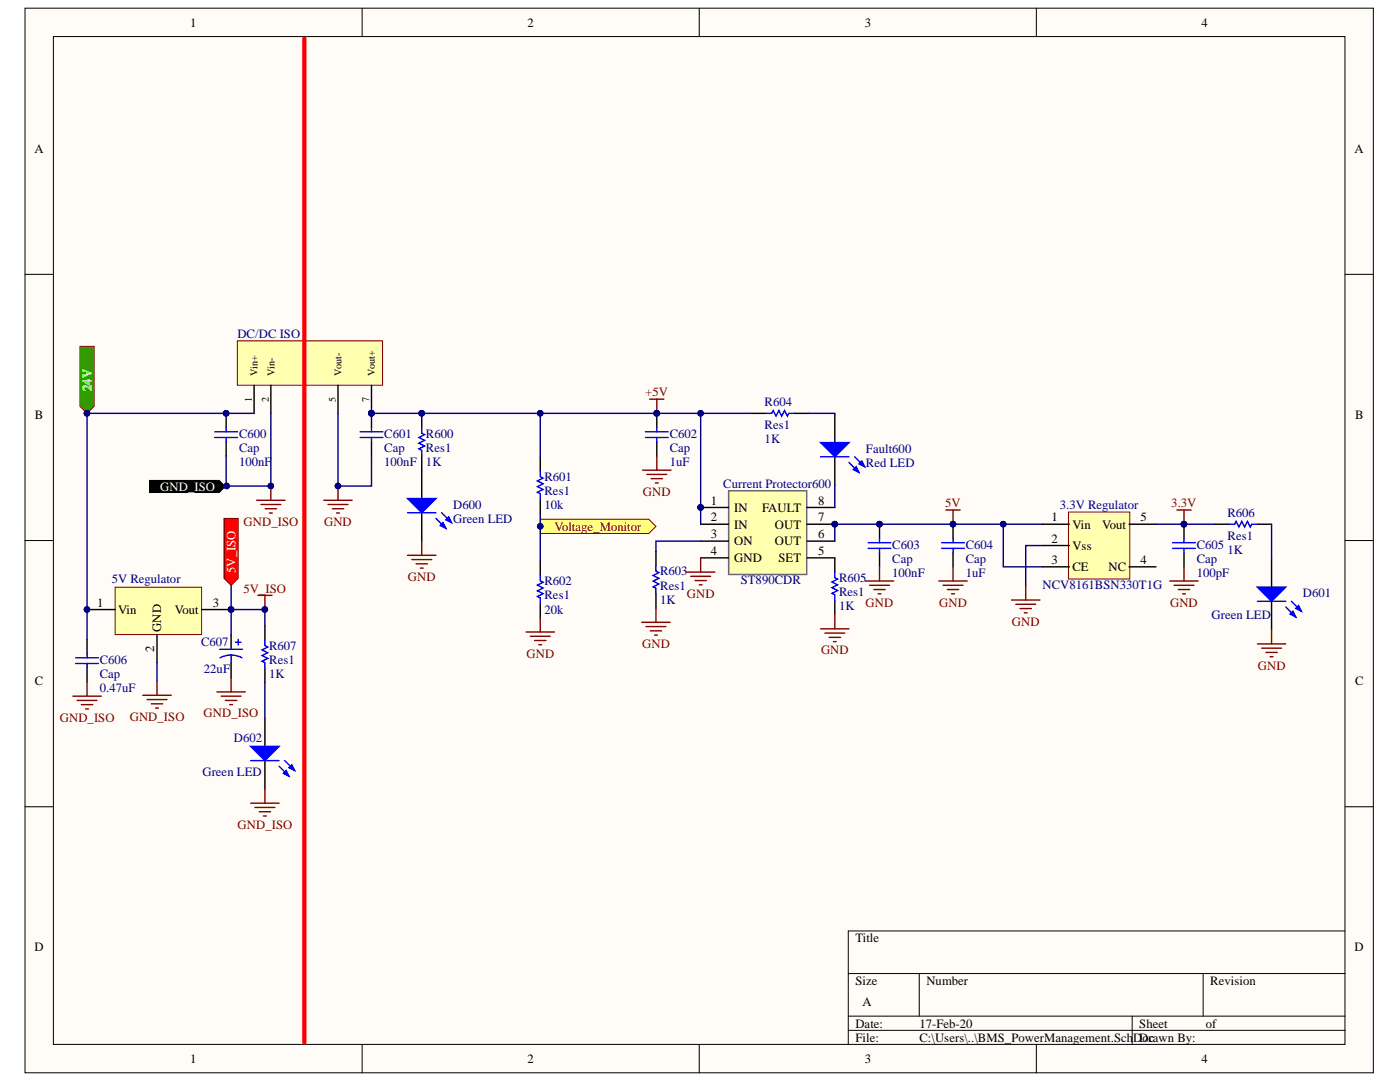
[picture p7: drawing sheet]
<svg xmlns="http://www.w3.org/2000/svg" width="279mm" height="216mm" viewBox="0 0 279 216" stroke-linecap="round" stroke-linejoin="round" font-family="sans-serif">
<defs><g id="words">
<g font-size="2.5">
<text x="38" y="5.3">1</text>
<text x="105.3" y="5.3">2</text>
<text x="172.6" y="5.3">3</text>
<text x="239.8" y="5.3">4</text>
<text x="6.9" y="30.5">A</text>
<text x="270.3" y="30.5">A</text>
<text x="7" y="83.6">B</text>
<text x="270.4" y="83.6">B</text>
<text x="141.9" y="100.7">1</text>
<text x="163.3" y="100.7">8</text>
<text x="141.9" y="104">2</text>
<text x="141.9" y="107.4">3</text>
<text x="146.6" y="102.1">IN</text>
<text x="146.6" y="105.5">IN</text>
<text x="152.1" y="102.1">FAULT</text>
<text x="154.6" y="105.5">OUT</text>
<text x="163.3" y="107.4">6</text>
<text x="163.3" y="104">7</text>
<text x="209.9" y="104">1</text>
<text x="214" y="105.5">Vin</text>
<text x="220" y="105.5">Vout</text>
<text x="227.6" y="104">5</text>
<text x="141.9" y="110.8">4</text>
<text x="146.6" y="108.8">ON</text>
<text x="146.6" y="112.2">GND</text>
<text x="154.6" y="108.8">OUT</text>
<text x="155.3" y="112.2">SET</text>
<text x="163.3" y="110.8">5</text>
<text x="209.9" y="108.3">2</text>
<text x="209.9" y="112.5">3</text>
<text x="214" y="109.7">Vss</text>
<text x="214" y="114">CE</text>
<text x="221.2" y="114">NC</text>
<text x="227.6" y="112.5">4</text>
<text x="19.4" y="121.1">1</text>
<text x="23.6" y="122.5">Vin</text>
<text x="34.9" y="122.5">Vout</text>
<text x="42.5" y="121.1">3</text>
<text x="30.8" y="130.2" transform="rotate(-90 30.8 130.2)">2</text>
<text x="32.2" y="126.1" transform="rotate(-90 32.2 126.1)">GND</text>
<text x="7" y="136.7">C</text>
<text x="270.4" y="136.7">C</text>
<text x="6.9" y="189.8">D</text>
<text x="170.7" y="188">Title</text>
<text x="270.3" y="189.8">D</text>
<text x="170.7" y="196.5">Size</text>
<text x="184.9" y="196.5">Number</text>
<text x="241.5" y="196.5">Revision</text>
<text x="172.1" y="200.8">A</text>
<text x="170.7" y="205">Date:</text>
<text x="170.7" y="207.9">File:</text>
<text x="183.5" y="205">17-Feb-20</text>
<text x="183.5" y="207.9">C:\Users\..\BMS_PowerManagement.SchDDrawn By:</text>
<text x="227.4" y="205">Sheet</text>
<text x="228" y="207.9">oc</text>
<text x="240.7" y="205">of</text>
<text x="38" y="212.1">1</text>
<text x="105.3" y="212.1">2</text>
<text x="172.6" y="212.1">3</text>
<text x="239.8" y="212.1">4</text>
</g>
<g font-size="2.5" fill="#000080">
<text x="47.4" y="67.4">DC/DC ISO</text>
<text x="152.6" y="81.1">R604</text>
<text x="47.7" y="87.3">C600</text>
<text x="76.7" y="87.3">C601</text>
<text x="85" y="87.3">R600</text>
<text x="133.7" y="87.3">C602</text>
<text x="152.6" y="88.4">1K</text>
<text x="152.6" y="85.6">Res1</text>
<text x="47.7" y="93">100nF</text>
<text x="47.7" y="90.1">Cap</text>
<text x="76.7" y="93">100nF</text>
<text x="76.7" y="90.1">Cap</text>
<text x="85" y="93">1K</text>
<text x="85" y="90.1">Res1</text>
<text x="108.7" y="96">R601</text>
<text x="133.7" y="93">1uF</text>
<text x="133.7" y="90.1">Cap</text>
<text x="172.8" y="90.3">Fault600</text>
<text x="172.8" y="93.1">Red LED</text>
<text x="90.4" y="101.5">D600</text>
<text x="108.7" y="101.6">10k</text>
<text x="108.7" y="98.8">Res1</text>
<text x="144.4" y="97.4">Current Protector600</text>
<text x="211.5" y="101.6">3.3V Regulator</text>
<text x="90.4" y="104.3">Green LED</text>
<text x="245" y="103.2">R606</text>
<text x="245" y="107.7">Res1</text>
<text x="178.1" y="109.5">C603</text>
<text x="178.1" y="112.3">Cap</text>
<text x="192.7" y="109.5">C604</text>
<text x="192.7" y="112.3">Cap</text>
<text x="238.8" y="109.5">C605</text>
<text x="238.8" y="112.3">Cap</text>
<text x="245" y="110.6">1K</text>
<text x="22.3" y="116.4">5V Regulator</text>
<text x="108.7" y="116.8">R602</text>
<text x="108.7" y="119.6">Res1</text>
<text x="131.7" y="114.8">R603</text>
<text x="131.7" y="117.7">Res1</text>
<text x="147.8" y="116.5">ST890CDR</text>
<text x="167.4" y="116.1">R605</text>
<text x="167.4" y="119">Res1</text>
<text x="178.1" y="115.1">100nF</text>
<text x="192.7" y="115.1">1uF</text>
<text x="208" y="117.5">NCV8161BSN330T1G</text>
<text x="238.8" y="115.1">100pF</text>
<text x="260" y="119.1">D601</text>
<text x="108.7" y="122.4">20k</text>
<text x="131.7" y="120.5">1K</text>
<text x="167.4" y="121.8">1K</text>
<text x="241.8" y="123.5">Green LED</text>
<text x="40.1" y="128.8">C607</text>
<text x="53.7" y="129.7">R607</text>
<text x="19.9" y="132.4">C606</text>
<text x="19.9" y="135.3">Cap</text>
<text x="40.7" y="134.2">22uF</text>
<text x="53.7" y="135.3">1K</text>
<text x="53.7" y="132.5">Res1</text>
<text x="19.9" y="138.1">0.47uF</text>
<text x="46.7" y="148.1">D602</text>
<text x="40.4" y="154.9">Green LED</text>
</g>
<g font-size="2.5" fill="#fff">
<text x="18.2" y="78" transform="rotate(-90 18.2 78)">24V</text>
<text x="32" y="98">GND_ISO</text>
<text x="47" y="114.4" transform="rotate(-90 47 114.4)">5V_ISO</text>
</g>
<g font-size="2.5" fill="#800000">
<text x="128.8" y="79.1">+5V</text>
<text x="128.3" y="98.9">GND</text>
<text x="188.6" y="101.2">5V</text>
<text x="233.8" y="101.2">3.3V</text>
<text x="48.6" y="104.9">GND_ISO</text>
<text x="64.7" y="104.9">GND</text>
<text x="110.6" y="105.9">Voltage_Monitor</text>
<text x="48.6" y="118.3">5V_ISO</text>
<text x="81.4" y="115.9">GND</text>
<text x="137.1" y="119.3">GND</text>
<text x="172.7" y="121">GND</text>
<text x="187.5" y="121">GND</text>
<text x="201.9" y="124.8">GND</text>
<text x="233.5" y="121">GND</text>
<text x="105.1" y="131.2">GND</text>
<text x="128.2" y="129.3">GND</text>
<text x="163.9" y="130.6">GND</text>
<text x="251" y="133.6">GND</text>
<text x="25.9" y="143.8">GND_ISO</text>
<text x="40.6" y="143.2">GND_ISO</text>
<text x="11.9" y="144">GND_ISO</text>
<text x="47.4" y="165.4">GND_ISO</text>
</g>
<g font-size="2">
<text x="51.4" y="75" transform="rotate(-90 51.4 75)">Vin+</text>
<text x="54.8" y="75" transform="rotate(-90 54.8 75)">Vin-</text>
<text x="68.1" y="75" transform="rotate(-90 68.1 75)">Vout-</text>
<text x="74.8" y="75" transform="rotate(-90 74.8 75)">Vout+</text>
<text x="50.3" y="80.2" transform="rotate(-90 50.3 80.2)">1</text>
<text x="53.6" y="80.2" transform="rotate(-90 53.6 80.2)">2</text>
<text x="67" y="80.2" transform="rotate(-90 67 80.2)">5</text>
<text x="73.7" y="80.2" transform="rotate(-90 73.7 80.2)">7</text>
</g>
</g></defs>
<g fill="#fffcf8" stroke="#000" stroke-width=".2">
<path d="M5 1.6h269.1v212.5h-269.1z"/>
<path d="M10.7 7.3h257.7v201.1h-257.7z"/>
</g>
<g fill="none" stroke="#000" stroke-width=".2">
<path d="M72.3 1.6v5.7M139.5 1.6v5.7M206.8 1.6v5.7M5 54.7h5.7M268.4 54.7h5.7M5 107.9h5.7M268.4 107.9h5.7M5 161h5.7M268.4 161h5.7M169.3 194.3h99.1M183.5 194.3v8.5M240.1 194.3v8.5"/>
<path d="M268.4 185.8h-99.1v22.6M72.3 208.4v5.7M139.5 208.4v5.7M169.3 202.8h99.1M169.3 205.6h99.1M206.8 208.4v5.7M226 202.8v5.6"/>
</g>
<path d="M145.4 97.9h15.6v16.7h-15.6z" fill="#ffffb0" stroke="#45818e" stroke-width=".28"/>
<g fill="none" stroke="#000" stroke-width=".28">
<path d="M166.6 82.6v5.7M166.6 91.1v5.7M130.9 110v2.8M130.9 118.5v2.8M139.8 101.3h5.6M139.8 104.6h5.6M139.8 108h5.6M139.8 111.3h5.6M161 101.3h5.6M161 104.6h5.6M161 108h5.6M161 111.3h5.6v2.9"/>
<path d="M166.6 119.8v2.8M175.5 104.6v2.8M175.5 110.3v2.8"/>
</g>
<g fill="#000080" stroke="#000080" stroke-width=".2">
<circle cx="139.8" cy="101.2" r=".55"/>
<circle cx="166.6" cy="104.6" r=".55"/>
<circle cx="175.5" cy="104.6" r=".55"/>
</g>
<path d="M130.9 112.8v1.2l.6 .3-1.2 .5 1.2 .6-1.2 .6 1.2 .5-1.2 .6 .6 .3v1.1M166.6 114.2v1.1l.6 .3-1.2 .5 1.2 .6-1.2 .6 1.2 .5-1.2 .6 .6 .3v1.1M173.3 109.4h4.5M173.3 108.3h4.5M175.5 107.4v.9M175.5 109.4v.9" fill="none" stroke="#00f" stroke-width=".28"/>
<g fill="none" stroke="#800000" stroke-width=".28">
<path d="M137 114.2h5.7M137.8 115h4M138.7 115.9h2.3M139.5 116.7h.6M139.8 111.3v2.9M128.1 124.2h5.6M128.9 125h4M129.8 125.9h2.2M130.6 126.7h.6M130.9 121.3v2.9M163.8 125.5h5.6M164.6 126.3h4"/>
<path d="M165.5 127.2h2.2M166.3 128h.6M166.6 122.6v2.9"/>
</g>
<path d="M163.8 88.3h5.6l-2.8 2.8z" fill="#00f"/>
<path d="M163.8 88.3h5.6l-2.8 2.8zM169.4 92.3l2 2M170.6 91.1l2 2" fill="none" stroke="#00f" stroke-width=".28"/>
<path d="M170.9 93.1l.5 1.2-1.1-.6z" fill="#00f"/>
<path d="M170.9 93.1l.5 1.2-1.1-.6z" fill="none" stroke="#00f" stroke-width=".28"/>
<path d="M171.4 92.6l.6-.6 .6 1.1z" fill="#00f"/>
<path d="M163.8 91.1h5.6M171.4 92.6l.6-.6 .6 1.1z" fill="none" stroke="#00f" stroke-width=".28"/>
<path d="M172.7 115.9h5.7M173.5 116.8h4M174.4 117.6h2.3M175.2 118.5h.6M175.5 113.1v2.8" fill="none" stroke="#800000" stroke-width=".28"/>
<path d="M213.2 102.2h12.3v13.3h-12.3z" fill="#ffffb0" stroke="#800000" stroke-width=".2"/>
<path d="M190.2 104.6v2.8M190.2 110.3v2.8M208 104.6h5.4M208 108.9h5.4M208 113.1h5.4M225.3 104.6h5.4M225.3 113.1h5.4M236.3 104.6v2.8M236.3 110.3v2.8M253.8 111.5v5.7M253.8 120v5.7" fill="none" stroke="#000" stroke-width=".28"/>
<g fill="none" stroke="#800000" stroke-width=".28">
<path d="M187.4 115.9h5.6M188.2 116.8h4M189.1 117.6h2.2M189.9 118.5h.6M190.2 113.1v2.8M201.9 119.7h5.6M204.7 116.9v2.8M233.5 115.9h5.6M234.3 116.8h4M234.9 101.8h2.8M235.2 117.6h2.2M236 118.5h.6"/>
<path d="M236.3 101.8v2.8M236.3 113.1v2.8M202.7 120.6h4M203.6 121.4h2.2M204.4 122.3h.6"/>
</g>
<g fill="#000080" stroke="#000080" stroke-width=".2">
<circle cx="190.2" cy="104.6" r=".55"/>
<circle cx="236.3" cy="104.6" r=".55"/>
</g>
<path d="M187.9 108.3h4.6M187.9 109.4h4.6M190.2 107.4v.9M190.2 109.4v.9M234 108.3h4.6M234 109.4h4.6M236.3 107.4v.9M236.3 109.4v.9" fill="none" stroke="#00f" stroke-width=".28"/>
<path d="M250.9 117.2h5.7l-2.8 2.8z" fill="#00f"/>
<path d="M250.9 117.2h5.7l-2.8 2.8zM257.7 120l2 2M256.6 121.1l2 2" fill="none" stroke="#00f" stroke-width=".28"/>
<path d="M257.5 122.5l.5-.5 .6 1.1z" fill="#00f"/>
<path d="M257.5 122.5l.5-.5 .6 1.1z" fill="none" stroke="#00f" stroke-width=".28"/>
<path d="M258.6 121.4l.6-.6 .5 1.2z" fill="#00f"/>
<path d="M245.3 104.6h1.1l.3-.6 .6 1.2 .5-1.2 .6 1.2 .6-1.2 .5 1.2 .3-.6h1.1M250.9 120h5.7M258.6 121.4l.6-.6 .5 1.2z" fill="none" stroke="#00f" stroke-width=".28"/>
<path d="M250.9 128.5h5.7M251.8 129.3h4M252.6 130.2h2.3M253.5 131h.6M253.8 125.7v2.8" fill="none" stroke="#800000" stroke-width=".28"/>
<path d="M242.4 104.6h2.9M250.9 104.6h2.9" fill="none" stroke="#000" stroke-width=".28"/>
<path d="M47.4 68h28.9v8.9h-28.9z" fill="#ffffb0" stroke="#800000" stroke-width=".2"/>
<g fill="none" stroke="#000" stroke-width=".28">
<path d="M50.7 76.9v5.6M54.1 76.9v5.6M67.5 76.9v5.6M74.1 76.9v8.4M45.1 82.5v2.8M45.1 88.1v2.9M74.1 88.1v2.9M84.2 82.5v2.8M84.2 91v8.5M131.1 82.5v2.8M131.1 88.1v2.9M150.1 82.5h2.8"/>
<path d="M158.6 82.5h2.8M84.2 102.3v5.7"/>
</g>
<g fill="#000080" stroke="#000080" stroke-width=".2">
<circle cx="74.1" cy="82.5" r=".55"/>
<circle cx="67.4" cy="97" r=".55"/>
<circle cx="45.1" cy="82.5" r=".55"/>
<circle cx="131.1" cy="82.5" r=".55"/>
<circle cx="84.2" cy="82.5" r=".55"/>
</g>
<g fill="none" stroke="#800000" stroke-width=".28">
<path d="M129.7 79.6h2.8M131.1 79.6v2.9M51.2 99.8h5.7M54.1 97v2.8M64.6 99.8h5.7M67.5 97v2.8M128.2 93.8h5.7M129.1 94.7h4M129.9 95.5h2.3M130.8 96.4h.6M131.1 91v2.8M52.1 100.7h3.9"/>
<path d="M52.9 101.5h2.3M53.8 102.4h.5M65.5 100.7h3.9M66.3 101.5h2.3M67.2 102.4h.5"/>
</g>
<path d="M60.7 7.7v200.4" fill="none" stroke="#f00" stroke-width=".85"/>
<g fill="none" stroke="#00f" stroke-width=".28">
<path d="M42.9 87.3h4.5M42.9 86.2h4.5M45.1 85.3v.9M45.1 87.3v.8M71.9 87.3h4.5M71.9 86.2h4.5M74.1 85.3v.9M74.1 87.3v.8M84.2 85.3v1.1l.5 .3-1.1 .6 1.1 .6-1.1 .5 1.1 .6-1.1 .6 .6 .2v1.2M128.8 87.3h4.5M128.8 86.2h4.5M131.1 85.3v.9"/>
<path d="M131.1 87.3v.8M152.9 82.5h1.1l.3-.6 .6 1.1 .5-1.1 .6 1.1 .6-1.1 .5 1.1 .3-.5h1.2"/>
</g>
<path d="M81.3 99.5h5.7l-2.8 2.8z" fill="#00f"/>
<path d="M81.3 99.5h5.7l-2.8 2.8zM87 103.4l2 2M88.1 102.3l2 2" fill="none" stroke="#00f" stroke-width=".28"/>
<path d="M87.9 104.9l.5-.6 .6 1.1z" fill="#00f"/>
<path d="M87.9 104.9l.5-.6 .6 1.1z" fill="none" stroke="#00f" stroke-width=".28"/>
<path d="M89.6 103.2l.5 1.1-1.1-.6z" fill="#00f"/>
<path d="M107.8 94v1.1l.6 .3-1.1 .6 1.1 .5-1.1 .6 1.1 .6-1.1 .5 .5 .3v1.1M81.3 102.3h5.7M89.6 103.2l.5 1.1-1.1-.6zM107.8 114.8v1.1l.6 .3-1.1 .6 1.1 .5-1.1 .6 1.1 .6-1.1 .5 .5 .3v1.1" fill="none" stroke="#00f" stroke-width=".28"/>
<path d="M81.3 110.8h5.7M82.2 111.7h4M83 112.5h2.3M83.9 113.4h.6M84.2 108v2.8M105 126.1h5.7M105.8 127h4M106.7 127.8h2.3M107.5 128.7h.6M107.8 123.3v2.8" fill="none" stroke="#800000" stroke-width=".28"/>
<path d="M29.6 95.7h14.2l1.4 1.4-1.4 1.4h-14.2z" fill-rule="evenodd" fill="#000" stroke="#fff" stroke-width=".2"/>
<path d="M107.8 91.1v2.9M107.8 99.6v2.9M107.8 111.9v2.9M107.8 120.4v2.9" fill="none" stroke="#000" stroke-width=".28"/>
<path d="M107.8 103.6h21.7l1.4 1.4-1.4 1.4h-21.7z" fill-rule="evenodd" fill="#ffff80" stroke="#800000" stroke-width=".2"/>
<g fill="#000080" stroke="#000080" stroke-width=".2">
<circle cx="107.8" cy="105" r=".55"/>
<circle cx="190.2" cy="104.6" r=".55"/>
</g>
<path d="M188.8 101.8h2.8M190.2 101.8v2.8" fill="none" stroke="#800000" stroke-width=".28"/>
<path d="M23 117.2h17.2v9.4h-17.2z" fill="#ffffb0" stroke="#800000" stroke-width=".2"/>
<path d="M17.4 121.6h5.6M31.3 126.6v5.6M40.3 121.6h5.5" fill="none" stroke="#000" stroke-width=".28"/>
<path d="M44.7 103.4h2.8v12l-1.4 1.4-1.4-1.4z" fill-rule="evenodd" fill="#f00" stroke="#800000" stroke-width=".2"/>
<path d="M28.5 138.7h5.7M29.4 139.6h3.9M31.3 135.9v2.8M43.3 138.1h5.7M44.1 138.9h4M45 139.8h2.3M46.1 135.2v2.9M30.2 140.4h2.3M31.1 141.3h.5M45.8 140.6h.6" fill="none" stroke="#800000" stroke-width=".28"/>
<path d="M46.1 126.7v2.9M46.1 132.4v2.8" fill="none" stroke="#000" stroke-width=".28"/>
<path d="M43.9 129.6h4.5M46.1 130.7l1.4 .2 .8 .4M46.1 130.7l-.9 .1-1.3 .5M46.1 130.7v1.7M47 128.1h1.1M47.5 127.6v1.1" fill="none" stroke="#00f" stroke-width=".28"/>
<path d="M16 69.1h2.8v12l-1.4 1.4-1.4-1.4z" fill-rule="evenodd" fill="#0f0" stroke="#800000" stroke-width=".2"/>
<circle cx="17.4" cy="82.5" r=".55" fill="#000080" stroke="#000080" stroke-width=".2"/>
<path d="M17.4 127.6v2.8M17.4 133.2v2.9M52.9 124.9v2.8M52.9 133.4v2.8M52.9 143.3v5.6M52.9 151.8v5.6" fill="none" stroke="#000" stroke-width=".28"/>
<path d="M15.1 132.4h4.5M15.1 131.3h4.5M17.4 130.4v.9M17.4 132.4v.8M52.9 127.7v1.1l.5 .3-1.1 .6 1.1 .5-1.1 .6 1.1 .6-1.1 .5 .6 .3v1.2" fill="none" stroke="#00f" stroke-width=".28"/>
<path d="M14.5 138.9h5.7M15.4 139.8h4M17.4 136.1v2.8M16.2 140.6h2.3M17.1 141.5h.6" fill="none" stroke="#800000" stroke-width=".28"/>
<path d="M50 148.9h5.7l-2.8 2.9z" fill="#00f"/>
<path d="M50 148.9h5.7l-2.8 2.9zM55.7 152.9l2 2M56.8 151.8l2 2" fill="none" stroke="#00f" stroke-width=".28"/>
<path d="M56.5 154.3l.6-.5 .6 1.1z" fill="#00f"/>
<path d="M56.5 154.3l.6-.5 .6 1.1z" fill="none" stroke="#00f" stroke-width=".28"/>
<path d="M58.2 152.6l.6 1.2-1.1-.6z" fill="#00f"/>
<path d="M50 151.8h5.7M58.2 152.6l.6 1.2-1.1-.6z" fill="none" stroke="#00f" stroke-width=".28"/>
<path d="M51.4 118.8h2.9M52.9 118.8v2.8M52.9 157.4v2.9M50 160.3h5.7M50.9 161.1h3.9M51.7 162h2.3M52.6 162.8h.5" fill="none" stroke="#800000" stroke-width=".28"/>
<g fill="none" stroke="#000080" stroke-width=".28">
<path d="M45.2 97v.1M50.7 82.5h-33.3v39.1M54.1 82.5v14.5h-9v-6M67.5 82.5v14.5h6.6v-6M74.1 82.5h65.7v22.1M107.8 82.5v8.6M139.8 82.5h10.3M161.4 82.5h5.2v.1M166.6 96.8v4.5M46.1 116.8v4.8h6.8v3.3M107.8 102.5v9.4M139.8 108h-8.9v2"/>
<path d="M200.2 104.6h-33.6v3.4M208 104.6h-7.8v8.5h7.8M208 108.9h-3.3v8M230.7 104.6h11.7M253.8 104.6v6.9M17.4 121.6v6M31.3 132.2v3.7M45.8 121.6h.3v5.1M52.9 136.2v7.1"/>
</g>
<g fill="#000080" stroke="#000080" stroke-width=".2">
<circle cx="200.2" cy="104.6" r=".55"/>
<circle cx="236.3" cy="104.6" r=".55"/>
<circle cx="166.6" cy="104.6" r=".55"/>
<circle cx="175.5" cy="104.6" r=".55"/>
<circle cx="190.2" cy="104.6" r=".55"/>
<circle cx="45.2" cy="97" r=".55"/>
<circle cx="54" cy="97" r=".55"/>
<circle cx="67.4" cy="97" r=".55"/>
<circle cx="74.1" cy="82.5" r=".55"/>
<circle cx="84.2" cy="82.5" r=".55"/>
<circle cx="107.8" cy="82.5" r=".55"/>
<circle cx="131.1" cy="82.5" r=".55"/>
<circle cx="139.8" cy="82.5" r=".55"/>
<circle cx="139.8" cy="101.2" r=".55"/>
<circle cx="107.8" cy="105" r=".55"/>
<circle cx="46.1" cy="121.6" r=".55"/>
<circle cx="17.4" cy="121.6" r=".55"/>
<circle cx="17.4" cy="82.5" r=".55"/>
<circle cx="45.1" cy="82.5" r=".55"/>
<circle cx="52.9" cy="121.6" r=".55"/>
</g>
<use href="#words"/>
</svg>
